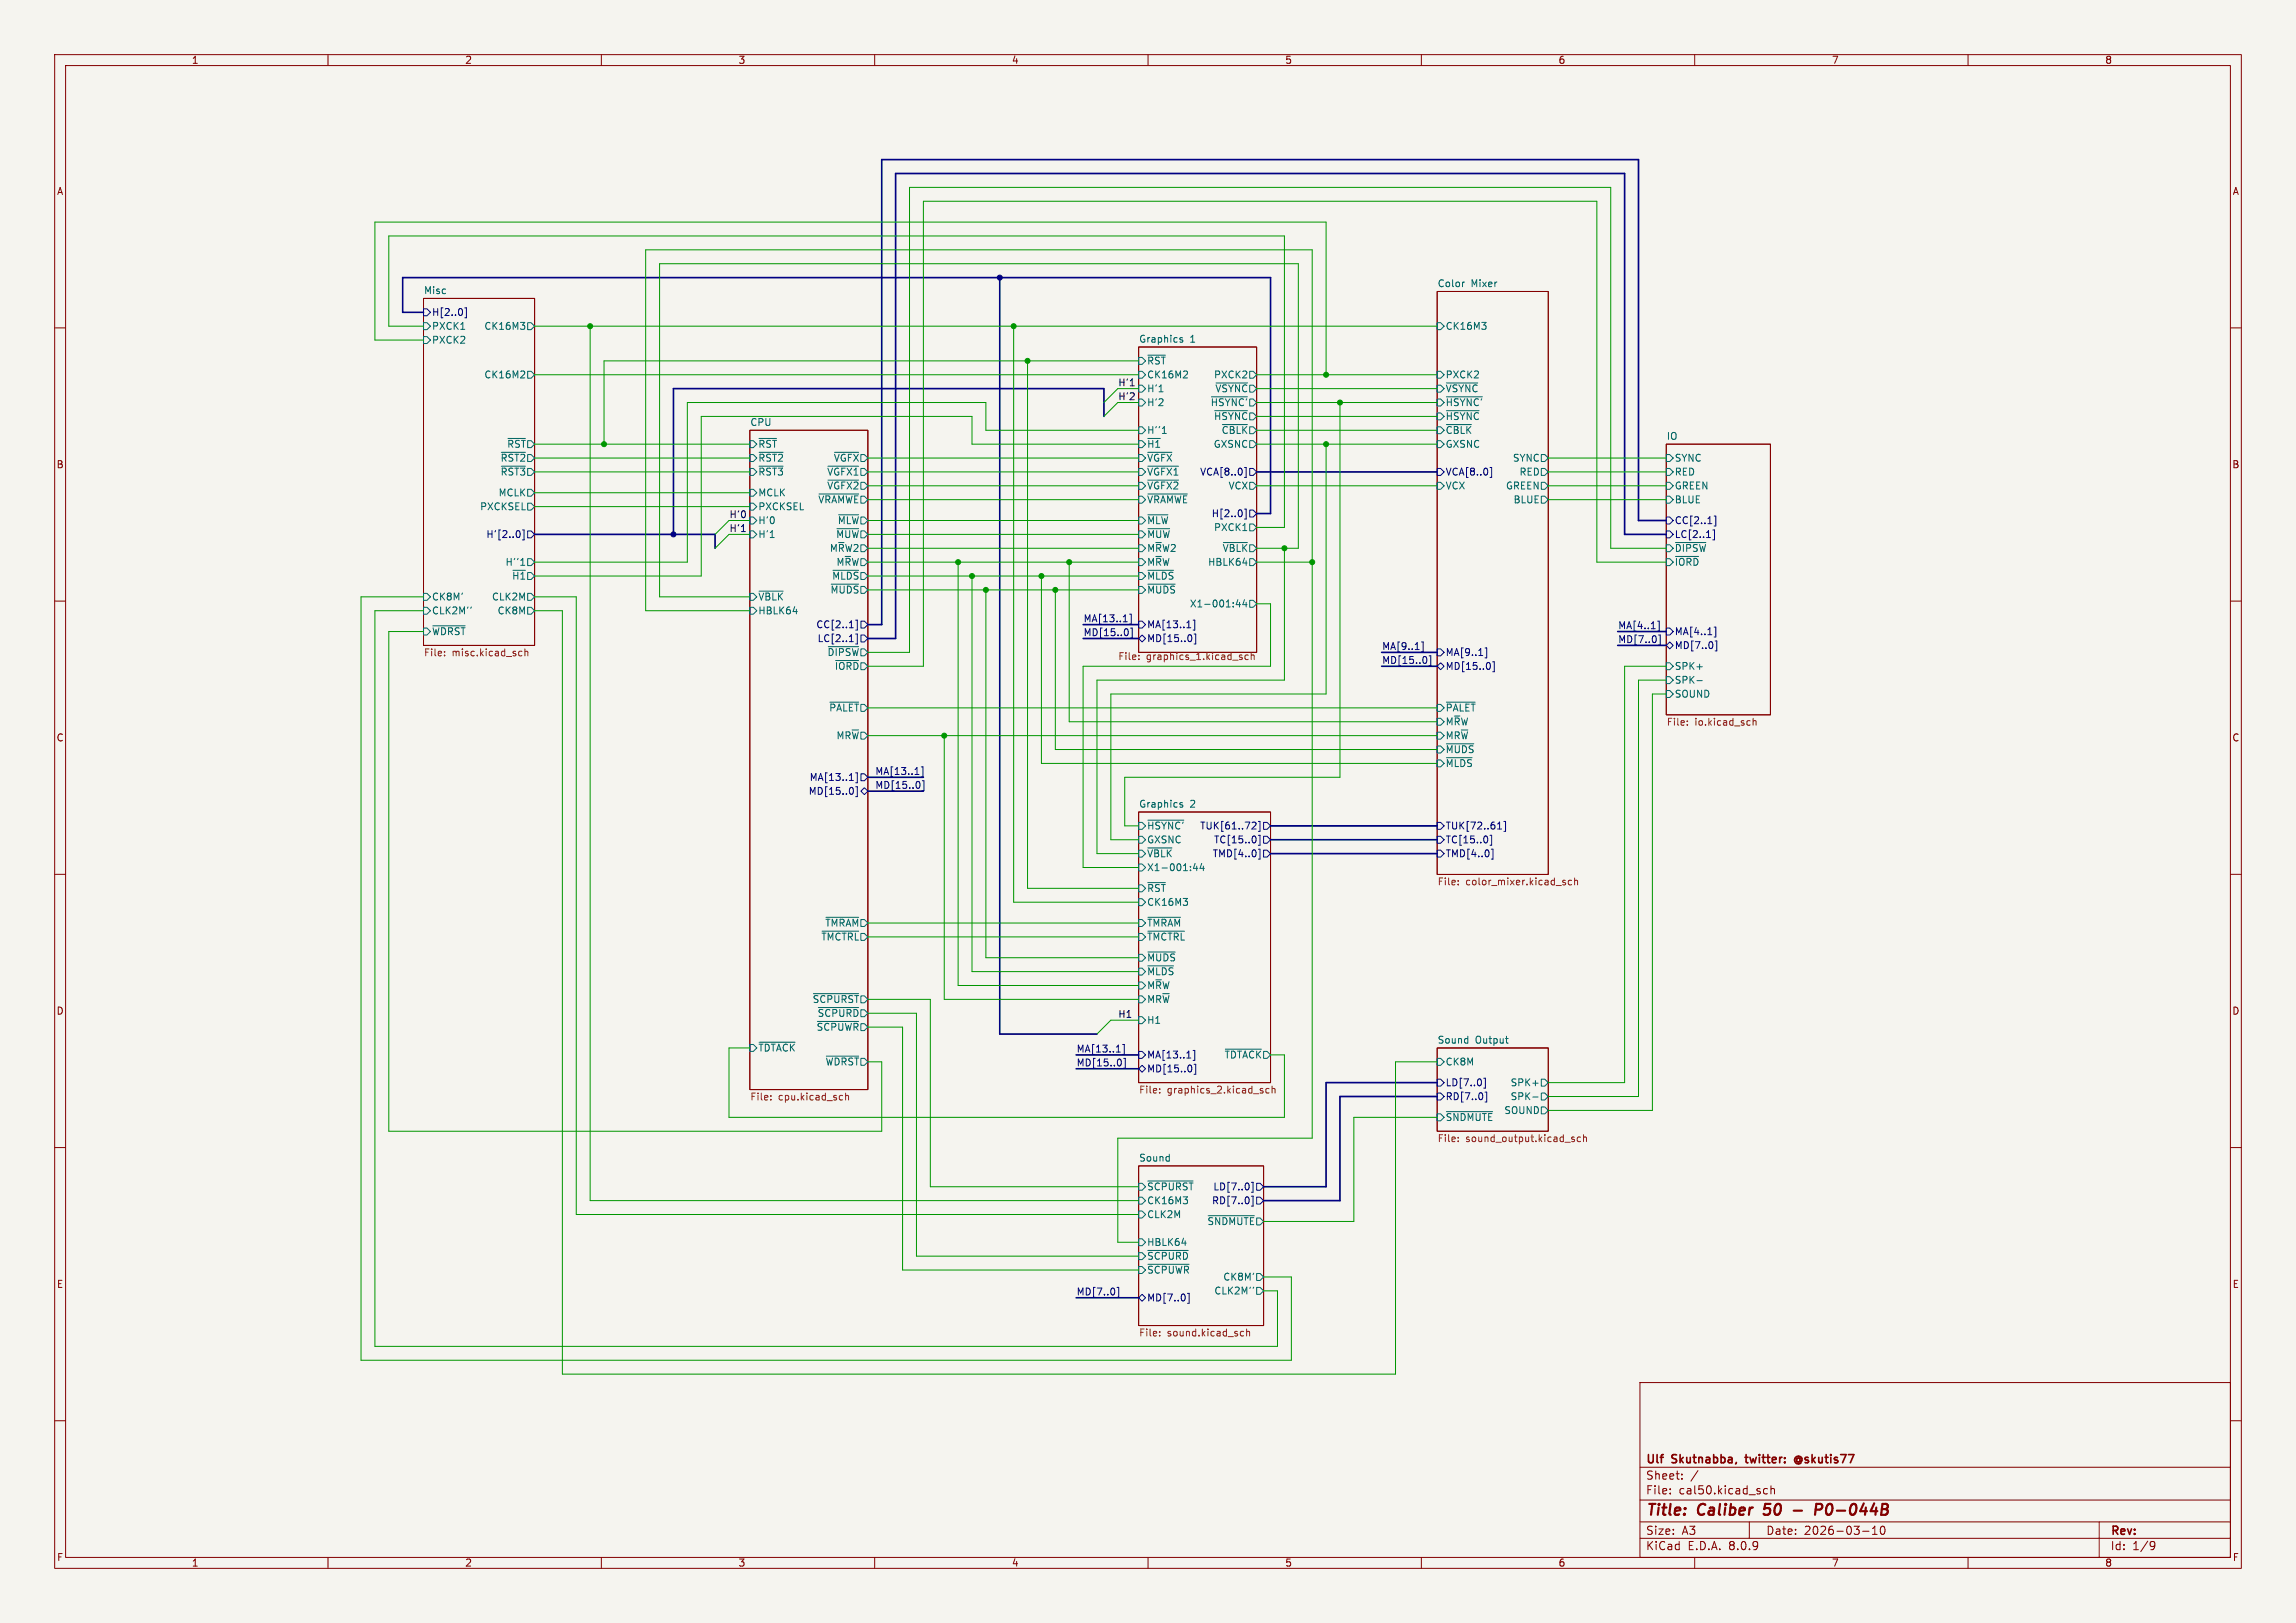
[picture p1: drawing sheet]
<svg xmlns="http://www.w3.org/2000/svg" width="420mm" height="297mm" viewBox="0 0 420 297" stroke-linecap="round" stroke-linejoin="round" font-family="sans-serif">
<defs><g id="words">
<g font-size="2.8" fill="#840000">
<text x="301" y="277.9">Title:</text>
<text x="310.6" y="277.9">Caliber</text>
<text x="323.5" y="277.9">50</text>
<text x="334.5" y="277.9">P0-044B</text>
</g>
<g font-size="2.1" fill="#840000">
<text x="301" y="268.2">Ulf</text>
<text x="305.9" y="268.2">Skutnabba,</text>
<text x="320" y="268.2">twitter:</text>
<text x="329.6" y="268.2">@skutis77</text>
<text x="301" y="273.7">File:</text>
<text x="301" y="271">Sheet:</text>
<text x="307.1" y="273.7">cal50.kicad_sch</text>
<text x="301" y="281.1">Size:</text>
<text x="307.6" y="281.1">A3</text>
<text x="323" y="281.1">Date:</text>
<text x="330" y="281.1">2026-03-10</text>
<text x="386" y="281.3">Rev:</text>
<text x="301" y="283.9">KiCad</text>
<text x="308.7" y="283.9">E.D.A.</text>
<text x="316.3" y="283.9">8.0.9</text>
<text x="386" y="283.9">Id:</text>
<text x="390.1" y="283.9">1/9</text>
</g>
<g font-size="1.8" fill="#840000">
<text x="35" y="11.9">1</text>
<text x="85" y="11.9">2</text>
<text x="135" y="11.9">3</text>
<text x="185" y="11.9">4</text>
<text x="235" y="11.9">5</text>
<text x="285" y="11.9">6</text>
<text x="335" y="11.9">7</text>
<text x="385" y="11.9">8</text>
<text x="10.3" y="35.9">A</text>
<text x="408.3" y="35.9">A</text>
<text x="10.3" y="85.9">B</text>
<text x="408.2" y="85.9">B</text>
<text x="10.3" y="135.9">C</text>
<text x="408.2" y="135.9">C</text>
<text x="10.3" y="185.9">D</text>
<text x="408.2" y="185.9">D</text>
<text x="10.3" y="235.9">E</text>
<text x="408.3" y="235.9">E</text>
<text x="10.3" y="285.9">F</text>
<text x="35" y="286.9">1</text>
<text x="85" y="286.9">2</text>
<text x="135" y="286.9">3</text>
<text x="185" y="286.9">4</text>
<text x="235" y="286.9">5</text>
<text x="285" y="286.9">6</text>
<text x="335" y="286.9">7</text>
<text x="385" y="286.9">8</text>
<text x="408.3" y="285.9">F</text>
</g>
<g font-size="1.8" fill="#006464">
<text x="77.5" y="53.9">Misc</text>
<text x="262.9" y="52.6">Color</text>
<text x="269.1" y="52.6">Mixer</text>
<text x="78.9" y="63.1">PXCK2</text>
<text x="78.9" y="60.6">PXCK1</text>
<text x="88.5" y="60.6">CK16M3</text>
<text x="208.3" y="62.8">Graphics</text>
<text x="217.7" y="62.8">1</text>
<text x="264.4" y="60.6">CK16M3</text>
<text x="88.5" y="69.4">CK16M2</text>
<text x="209.7" y="66.9">~{RST}</text>
<text x="209.7" y="69.4">CK16M2</text>
<text x="209.7" y="72">H'1</text>
<text x="222" y="69.4">PXCK2</text>
<text x="222.2" y="72">~{VSYNC}</text>
<text x="264.4" y="72">~{VSYNC}</text>
<text x="264.4" y="69.4">PXCK2</text>
<text x="209.7" y="74.5">H'2</text>
<text x="221.4" y="74.5">~{HSYNC'}</text>
<text x="222" y="77.1">~{HSYNC}</text>
<text x="264.4" y="74.5">~{HSYNC'}</text>
<text x="264.4" y="77.1">~{HSYNC}</text>
<text x="92.7" y="82.1">~{RST}</text>
<text x="137.2" y="78">CPU</text>
<text x="138.6" y="82.1">~{RST}</text>
<text x="209.7" y="82.1">~{H1}</text>
<text x="209.7" y="79.6">H''1</text>
<text x="221.9" y="82.1">GXSNC</text>
<text x="223.4" y="79.6">~{CBLK}</text>
<text x="264.4" y="79.6">~{CBLK}</text>
<text x="264.4" y="82.1">GXSNC</text>
<text x="304.8" y="80.6">IO</text>
<text x="91.5" y="87.2">~{RST3}</text>
<text x="91.5" y="84.7">~{RST2}</text>
<text x="138.6" y="84.7">~{RST2}</text>
<text x="138.6" y="87.2">~{RST3}</text>
<text x="151.2" y="89.8">~{VGFX2}</text>
<text x="151.2" y="87.2">~{VGFX1}</text>
<text x="152.4" y="84.7">~{VGFX}</text>
<text x="209.7" y="87.2">~{VGFX1}</text>
<text x="209.7" y="89.8">~{VGFX2}</text>
<text x="209.7" y="84.7">~{VGFX}</text>
<text x="224.6" y="89.8">VCX</text>
<text x="264.4" y="89.8">VCX</text>
<text x="275.4" y="89.8">GREEN</text>
<text x="276.6" y="84.7">SYNC</text>
<text x="277.9" y="87.2">RED</text>
<text x="306.3" y="87.2">RED</text>
<text x="306.3" y="89.8">GREEN</text>
<text x="306.3" y="84.7">SYNC</text>
<text x="87.7" y="93.6">PXCKSEL</text>
<text x="91.1" y="91">MCLK</text>
<text x="138.6" y="93.6">PXCKSEL</text>
<text x="138.6" y="91">MCLK</text>
<text x="149.6" y="92.3">~{VRAMWE}</text>
<text x="209.7" y="92.3">~{VRAMWE}</text>
<text x="276.8" y="92.3">BLUE</text>
<text x="306.3" y="92.3">BLUE</text>
<text x="138.6" y="96.1">H'0</text>
<text x="138.6" y="98.7">H'1</text>
<text x="151.7" y="101.2">M~{R}W2</text>
<text x="152.9" y="98.7">~{MUW}</text>
<text x="153.2" y="96.1">~{MLW}</text>
<text x="209.7" y="101.2">M~{R}W2</text>
<text x="209.7" y="96.1">~{MLW}</text>
<text x="209.7" y="98.7">~{MUW}</text>
<text x="222" y="97.4">PXCK1</text>
<text x="223.5" y="101.2">~{VBLK}</text>
<text x="306.3" y="101.2">~{DIPSW}</text>
<text x="92.4" y="103.7">H''1</text>
<text x="93.6" y="106.3">~{H1}</text>
<text x="152.1" y="106.3">~{MLDS}</text>
<text x="152.9" y="103.7">M~{R}W</text>
<text x="209.7" y="106.3">~{MLDS}</text>
<text x="209.7" y="103.7">M~{R}W</text>
<text x="220.9" y="103.7">HBLK64</text>
<text x="306.3" y="103.7">~{IORD}</text>
<text x="78.9" y="110.1">CK8M'</text>
<text x="78.9" y="112.6">CLK2M''</text>
<text x="89.9" y="110.1">CLK2M</text>
<text x="90.9" y="112.6">CK8M</text>
<text x="138.6" y="112.6">HBLK64</text>
<text x="138.6" y="110.1">~{VBLK}</text>
<text x="151.8" y="108.8">~{MUDS}</text>
<text x="209.7" y="108.8">~{MUDS}</text>
<text x="217.6" y="111.4">X1-001:44</text>
<text x="78.9" y="116.4">~{WDRST}</text>
<text x="151.3" y="120.2">~{DIPSW}</text>
<text x="152.6" y="122.8">~{IORD}</text>
<text x="306.3" y="122.8">SPK+</text>
<text x="306.3" y="125.3">SPK-</text>
<text x="151.6" y="130.4">~{PALET}</text>
<text x="264.4" y="130.4">~{PALET}</text>
<text x="306.3" y="127.9">SOUND</text>
<text x="152.9" y="135.5">MR~{W}</text>
<text x="264.4" y="132.9">M~{R}W</text>
<text x="264.4" y="135.5">MR~{W}</text>
<text x="264.4" y="138">~{MUDS}</text>
<text x="264.4" y="140.6">~{MLDS}</text>
<text x="208.3" y="147.9">Graphics</text>
<text x="217.7" y="147.9">2</text>
<text x="209.7" y="154.5">GXSNC</text>
<text x="209.7" y="152">~{HSYNC'} TUK[61..72]</text>
<text x="209.7" y="157.1">~{VBLK}</text>
<text x="209.7" y="159.6">X1-001:44</text>
<text x="209.7" y="163.4">~{RST}</text>
<text x="209.7" y="166">CK16M3</text>
<text x="150.1" y="172.3">~{TMCTRL}</text>
<text x="150.9" y="169.8">~{TMRAM}</text>
<text x="209.7" y="169.8">~{TMRAM}</text>
<text x="209.7" y="172.3">~{TMCTRL}</text>
<text x="209.7" y="178.7">~{MLDS}</text>
<text x="209.7" y="176.1">~{MUDS}</text>
<text x="148.6" y="183.7">~{SCPURST}</text>
<text x="209.7" y="181.2">M~{R}W</text>
<text x="209.7" y="183.7">MR~{W}</text>
<text x="149.3" y="188.8">~{SCPUWR}</text>
<text x="149.5" y="186.3">~{SCPURD}</text>
<text x="209.7" y="187.6">H1</text>
<text x="262.9" y="191.1">Sound</text>
<text x="269.9" y="191.1">Output</text>
<text x="138.6" y="192.6">~{TDTACK}</text>
<text x="150.9" y="195.2">~{WDRST}</text>
<text x="223.9" y="193.9">~{TDTACK}</text>
<text x="264.4" y="195.2">CK8M</text>
<text x="276.2" y="201.5">SPK-</text>
<text x="276.2" y="199">SPK+</text>
<text x="264.4" y="205.3">~{SNDMUTE}</text>
<text x="275.1" y="204.1">SOUND</text>
<text x="208.3" y="212.6">Sound</text>
<text x="209.7" y="218">~{SCPURST}</text>
<text x="209.7" y="220.6">CK16M3</text>
<text x="209.7" y="223.1">CLK2M</text>
<text x="220.8" y="224.4">~{SNDMUTE}</text>
<text x="209.7" y="228.2">HBLK64</text>
<text x="209.7" y="233.3">~{SCPUWR}</text>
<text x="209.7" y="230.7">~{SCPURD}</text>
<text x="222" y="237.1">CLK2M''</text>
<text x="223.7" y="234.5">CK8M'</text>
</g>
<g font-size="1.8" fill="#000084">
<text x="78.9" y="58">H[2..0]</text>
<text x="219.4" y="87.2">VCA[8..0]</text>
<text x="264.4" y="87.2">VCA[8..0]</text>
<text x="221.6" y="94.8">H[2..0]</text>
<text x="88.9" y="98.7">H'[2..0]</text>
<text x="306.3" y="98.7">LC[2..1]</text>
<text x="306.3" y="96.1">CC[2..1]</text>
<text x="198.1" y="114">MA[13..1]</text>
<text x="149.2" y="115.2">CC[2..1]</text>
<text x="149.5" y="117.7">LC[2..1]</text>
<text x="198.1" y="116.5">MD[15..0]</text>
<text x="209.7" y="117.7">MD[15..0]</text>
<text x="209.7" y="115.2">MA[13..1]</text>
<text x="252.7" y="119">MA[9..1]</text>
<text x="295.9" y="115.2">MA[4..1]</text>
<text x="295.9" y="117.8">MD[7..0]</text>
<text x="306.3" y="119">MD[7..0]</text>
<text x="306.3" y="116.4">MA[4..1]</text>
<text x="252.7" y="121.6">MD[15..0]</text>
<text x="264.4" y="120.2">MA[9..1]</text>
<text x="264.4" y="122.8">MD[15..0]</text>
<text x="148" y="143.1">MA[13..1]</text>
<text x="160" y="141.9">MA[13..1]</text>
<text x="147.8" y="145.6">MD[15..0]</text>
<text x="160" y="144.4">MD[15..0]</text>
<text x="222" y="154.5">TC[15..0]</text>
<text x="264.4" y="152">TUK[72..61]</text>
<text x="264.4" y="154.5">TC[15..0]</text>
<text x="221.7" y="157.1">TMD[4..0]</text>
<text x="264.4" y="157.1">TMD[4..0]</text>
<text x="196.8" y="195.2">MD[15..0]</text>
<text x="196.8" y="192.7">MA[13..1]</text>
<text x="209.7" y="193.9">MA[13..1]</text>
<text x="209.7" y="196.4">MD[15..0]</text>
<text x="264.4" y="199">LD[7..0]</text>
<text x="264.4" y="201.5">RD[7..0]</text>
<text x="221.6" y="220.6">RD[7..0]</text>
<text x="221.9" y="218">LD[7..0]</text>
<text x="196.8" y="237.1">MD[7..0]</text>
<text x="209.7" y="238.4">MD[7..0]</text>
</g>
<g font-size="1.8" fill="#0f0f0f">
<text x="204.5" y="70.8">H'1</text>
<text x="204.5" y="73.3">H'2</text>
<text x="133.3" y="94.9">H'0</text>
<text x="133.3" y="97.4">H'1</text>
<text x="204.5" y="186.3">H1</text>
</g>
<g font-size="1.8" fill="#725600">
<text x="77.5" y="120.4">File:</text>
<text x="82.7" y="120.4">misc.kicad_sch</text>
<text x="204.5" y="121.1">File:</text>
<text x="209.7" y="121.1">graphics_1.kicad_sch</text>
<text x="304.8" y="133.1">File:</text>
<text x="310" y="133.1">io.kicad_sch</text>
<text x="262.9" y="162.3">File:</text>
<text x="268.1" y="162.3">color_mixer.kicad_sch</text>
<text x="137.2" y="201.7">File:</text>
<text x="142.4" y="201.7">cpu.kicad_sch</text>
<text x="208.3" y="200.4">File:</text>
<text x="213.5" y="200.4">graphics_2.kicad_sch</text>
<text x="262.9" y="209.3">File:</text>
<text x="268.1" y="209.3">sound_output.kicad_sch</text>
<text x="208.3" y="244.9">File:</text>
<text x="213.5" y="244.9">sound.kicad_sch</text>
</g>
</g></defs>
<path d="M0 0h420v297h-420z" fill="#f5f4ef" stroke="#f5f4ef" stroke-width=".18"/>
<g fill="none" stroke="#840000" stroke-width=".18">
<path d="M10 10h400v277h-400zM12 12h396v273h-396zM60 10v2M110 10v2M160 10v2M210 10v2M260 10v2M310 10v2M360 10v2M77.5 54.6h20.3v63.5h-20.3zM262.9 53.3h20.3v106.7h-20.3zM10 60h2"/>
<path d="M137.2 78.7h21.5v120.7h-21.5zM208.3 63.5h21.6v55.9h-21.6zM408 60h2M304.8 81.3h19v49.5h-19zM10 110h2M408 110h2M10 160h2M208.3 148.6h24.1v49.5h-24.1zM408 160h2M262.9 191.8h20.3v15.2h-20.3zM10 210h2M208.3 213.4h22.8v29.2h-22.8z"/>
<path d="M408 210h2M300 253h108v32h-108zM10 260h2M300 278.5h108M300 274.5h108M300 268.5h108M305.5 273.2v.2M305.5 272.5v.1M307.7 270.5v.2M307.7 269.8v.1M310.6 269.1l-1.3 1.9M320 278.5v3"/>
<path d="M323.3 272.5l-.4-.1-.3 .3v.4l.1 .2h.6M323.9 272.5l.3-.1 .3 .1 .1 .9M323.9 271.9v1.5M342.5 279.7l.4-.4v1.5M344.1 279.4l.2-.1a.8 .8 0 0 1 .5 .7 .8 .8 0 0 1-.5 .8l-.2-.2-.2-.4zM384 278.5v6.5M408 260h2M60 285v2M110 285v2M160 285v2M210 285v2M260 285v2"/>
<path d="M300 281.5h108M310 285v2M340.7 280.2h1.2M342.5 280.8h.9M360 285v2M393.6 282.1l.5 .1a.99 .99 0 0 1-.4 1.4h-.3M394.2 282.7l-.3 .3h-.3"/>
</g>
<path d="M322.6 277l.3 .2M322.9 275.2l-.2 1 .1-.1M328.1 276.4h1.5M332.1 276.3h.8a.55 .55 0 0 0 .4-.5 .55 .55 0 0 0-.3-.6h-.7l-.3 2" fill="none" stroke="#840000" stroke-width=".4"/>
<path d="M319.2 266.7h.6M329.2 266.9a.36 .36 0 0 0-.5 0 .36 .36 0 0 0 0 .5 .36 .36 0 0 0 .5 .1M329.3 266.5a.71 .71 0 0 0-1 .7 .71 .71 0 0 0 1 .6" fill="none" stroke="#840000" stroke-width=".3"/>
<g fill="none" stroke="#000084" stroke-width=".18">
<path d="M77.5 56.5h.6l.6 .7-.6 .6h-.6zM85 56.3h.3v1.9h-.3M94.8 97.1a.79 .79 0 0 1 0 1.3M95.6 97h.3v1.8h-.3M96.5 97.2h.7l.6 .6-.6 .6h-.7zM227.6 93.2h.3v1.8h-.3M227.6 85.5h.3v1.9h-.3M228.6 93.3h.6l.7 .7-.7 .6h-.6zM228.6 85.7h.6l.7 .7-.7 .6h-.6zM262.9 85.7h.6l.7 .7-.7 .6h-.6zM272.6 85.5h.3v1.9h-.3M304.8 97.2h.6l.7 .6-.7 .6h-.6z"/>
<path d="M304.8 94.6h.6l.7 .7-.7 .6h-.6zM313.3 97h.3v1.8h-.3M313.6 94.4h.3v1.9h-.3M156.5 116h.3v1.8h-.3M156.5 113.5h.3v1.8h-.3M157.5 113.7h.6l.6 .6-.6 .6h-.6zM157.5 116.2h.6l.6 .6-.6 .7h-.6zM205.5 113.8h.7M206.3 115.2l.1 .3-.1 .7M206.6 112.4h.3v1.8h-.3M206.8 114.9h.3v1.9h-.3M208.3 116.8l.6-.6 .6 .6-.6 .7z"/>
<path d="M208.3 113.7h.6l.6 .6-.6 .6h-.6zM217.1 114.9h.7M217.9 116.3l.1 .3-.1 .7M218.2 113.5h.3v1.8h-.3M218.4 116h.3v1.8h-.3M260 117.5h.3v1.8h-.3M262.9 118.7h.6l.7 .7-.7 .6h-.6zM271.6 118.6h.3v1.8h-.3M303.2 113.7h.3v1.8h-.3M303.4 116.2h.3v1.8h-.3M304.8 118.1l.6-.6 .7 .6-.7 .6zM304.8 114.9h.6l.7 .7-.7 .6h-.6z"/>
<path d="M313.6 114.8h.3v1.8h-.3M313.7 117.3h.3v1.8h-.3M260.9 120.3l.1 .3-.1 .7M261.4 120h.3v1.8h-.3M262.9 121.9l.6-.6 .7 .6-.7 .7zM272.5 121.4l.1 .3-.1 .7M273 121.1h.3v1.8h-.3M155.4 142.8h.7M156 144.2l.1 .4-.1 .6M156.5 141.4h.3v1.8h-.3M156.5 144h.3v1.8h-.3M157.5 141.6h.6l.6 .6-.6 .7h-.6z"/>
<path d="M157.5 144.8l.6-.7 .6 .7-.6 .6zM167.4 141.7h.7M168.2 143.1l.1 .4-.1 .6M168.5 140.3h.3v1.9h-.3M168.7 142.9h.3v1.8h-.3M229.2 150.4l.4 .1 .2 .3-.8 .9h.8M229.7 153.2v.8M230.2 150.3h.3v1.8h-.3M230.2 152.9h.3v1.8h-.3M230.2 155.4h.3v1.8h-.3M231.1 153h.7l.6 .7-.6 .6h-.7zM231.1 150.5h.7l.6 .6-.6 .7h-.7z"/>
<path d="M231.1 155.6h.7l.6 .6-.6 .6h-.7zM262.9 150.5h.6l.7 .6-.7 .7h-.6zM262.9 153h.6l.7 .7-.7 .6h-.6zM262.9 155.6h.6l.7 .6-.7 .6h-.6zM272.8 155.4h.3v1.8h-.3M272.9 152.9v1.8h-.3M273.9 151.7h.8M274.2 150.6l.1-.2v1.3M275.1 150.3h.3v1.8h-.3M204.2 192.5h.7M205 193.9l.1 .4-.1 .6M205.4 191.1h.3v1.9h-.3"/>
<path d="M205.5 193.7h.3v1.8h-.3M208.3 192.4h.6l.6 .6-.6 .7h-.6zM208.3 195.6l.6-.7 .6 .7-.6 .6zM217.1 193.6h.7M217.9 195l.1 .4-.1 .6M218.2 192.2h.3v1.8h-.3M218.4 194.8h.3v1.8h-.3M262.9 197.5h.6l.7 .6-.7 .7h-.6zM271.4 197.3h.3v1.8h-.3M271.6 199.8h.3v1.9h-.3M228.9 218.9h.3v1.8h-.3M228.9 216.4h.3v1.8h-.3"/>
<path d="M229.9 219.1h.6l.6 .6-.6 .6h-.6zM229.9 216.5h.6l.6 .7-.6 .6h-.6zM262.9 200h.6l.7 .7-.7 .6h-.6zM204.3 235.6h.3v1.8h-.3M208.3 237.5l.6-.6 .6 .6-.6 .6zM217.2 236.7h.3v1.8h-.3"/>
</g>
<g fill="none" stroke="#006464" stroke-width=".18">
<path d="M77.5 59.1h.6l.6 .6-.6 .6h-.6zM95.2 59h.8l-.4 .5M95.9 59.6v.5M96.5 59.1h.7l.6 .6-.6 .6h-.7zM262.9 59.1h.6l.7 .6-.7 .6h-.6zM267.9 51.6l-.3 .1M271 59h.8l-.4 .5M271.8 59.6v.5M77.5 61.6h.6l.6 .6-.6 .7h-.6zM84.3 60.3h.7M95.9 68l.1 .1-.1 .3-.7 .8h.8M96.5 67.9h.7l.6 .7-.6 .6h-.7z"/>
<path d="M208.3 65.4h.6l.6 .6-.6 .7h-.6zM208.3 67.9h.6l.6 .7-.6 .6h-.6zM208.3 70.5h.6l.6 .6-.6 .7h-.6zM208.3 73h.6l.6 .7-.6 .6h-.6zM208.3 78.1h.6l.6 .6-.6 .7h-.6zM210 65h3.2M212 71.7h.7M212.6 79.3h.7M212.9 78.2l.1-.2v1.3M215.9 62.1l.4 .2 .1 .1-.2 .2h-.4M215.9 61.8h.4M217.1 68l.1 .1v.3l-.8 .8h.8"/>
<path d="M221.6 72.6h6.6M222.2 75.2h6M222.4 70.1h5.8M223.6 77.7h4.6M228.6 67.9h.6l.7 .7-.7 .6h-.6zM262.9 70.5h.6l.7 .6-.7 .7h-.6zM262.9 67.9h.6l.7 .7-.7 .6h-.6zM262.9 78.1h.6l.7 .6-.7 .7h-.6zM262.9 73h.6l.7 .7-.7 .6h-.6zM262.9 75.6h.6l.7 .6-.7 .6h-.6zM264.6 70.1h5.7M264.6 72.6h6.6"/>
<path d="M264.6 77.7h4.6M264.6 75.2h6M91.7 85.3h4.4M91.7 82.8h4.4M92.9 80.2h3.2M96.5 92.1h.7l.6 .6-.6 .6h-.7zM96.5 89.5h.7l.6 .7-.6 .6h-.7zM137.2 83.2h.6l.6 .6-.6 .7h-.6zM137.2 80.6h.6l.6 .7-.6 .6h-.6zM137.2 92.1h.6l.6 .6-.6 .6h-.6zM137.2 94.6h.6l.6 .7-.6 .6h-.6zM137.2 97.2h.6l.6 .6-.6 .6h-.6z"/>
<path d="M137.2 89.5h.6l.6 .7-.6 .6h-.6zM137.2 85.7h.6l.6 .7-.6 .6h-.6zM138.8 85.3h4.5M138.8 80.2h3.2M138.8 82.8h4.5M140.9 98.4h.7M149.8 90.4h7.3M151.5 85.3h5.6M151.5 87.9h5.6M152.7 82.8h4.4M153.1 96.7h4M153.4 94.2h3.7"/>
<path d="M208.3 85.7h.6l.6 .7-.6 .6h-.6zM208.3 99.7h.6l.6 .6-.6 .7h-.6zM208.3 88.3h.6l.6 .6-.6 .6h-.6zM208.3 83.2h.6l.6 .6-.6 .7h-.6zM208.3 80.6h.6l.6 .7-.6 .6h-.6zM208.3 94.6h.6l.6 .7-.6 .6h-.6zM208.3 97.2h.6l.6 .6-.6 .6h-.6zM208.3 90.8h.6l.6 .6-.6 .7h-.6zM210 85.3h5.6M210 80.2h2.3M210 82.8h4.4M210 87.9h5.6"/>
<path d="M210 94.2h3.6M210 96.7h3.9M210 90.4h7.2M223.8 99.3h4.4M227.3 97.1h.8M228.6 88.3h.6l.7 .6-.7 .6h-.6zM228.6 95.9h.6l.7 .6-.7 .7h-.6zM228.6 80.6h.6l.7 .7-.7 .6h-.6zM262.9 80.6h.6l.7 .7-.7 .6h-.6zM262.9 88.3h.6l.7 .6-.7 .6h-.6zM281.9 85.7h.7l.6 .7-.6 .6h-.7zM281.9 88.3h.7l.6 .6-.6 .6h-.7z"/>
<path d="M281.9 90.8h.7l.6 .6-.6 .7h-.7zM281.9 83.2h.7l.6 .6-.6 .7h-.7zM304.8 90.8h.6l.7 .6-.7 .7h-.6zM304.8 85.7h.6l.7 .7-.7 .6h-.6zM304.8 88.3h.6l.7 .6-.7 .6h-.6zM304.8 83.2h.6l.7 .6-.7 .7h-.6zM304.8 99.7h.6l.7 .6-.7 .7h-.6zM306.5 99.3h5.5M77.5 108.6h.6l.6 .6-.6 .7h-.6zM77.5 111.1h.6l.6 .7-.6 .6h-.6zM77.5 114.9h.6l.6 .7-.6 .6h-.6zM79.2 114.5h5.9"/>
<path d="M86.2 111.1l-.1 .2M93.8 104.4h2.3M95.3 103.4h.7M95.5 102.4l.1-.2v1.2M96.5 102.2h.7l.6 .7-.6 .6h-.7zM96.5 108.6h.7l.6 .6-.6 .7h-.7zM96.5 111.1h.7l.6 .7-.6 .6h-.7zM137.2 111.1h.6l.6 .7-.6 .6h-.6zM137.2 108.6h.6l.6 .6-.6 .7h-.6zM138.8 108.2h4.5M145.1 111.9h.8M151.5 118.3h5.6"/>
<path d="M152.1 106.9h5M152.4 104.4h4.7M208.3 107.3h.6l.6 .7-.6 .6h-.6zM208.3 104.8h.6l.6 .6-.6 .6h-.6zM208.3 102.2h.6l.6 .7-.6 .6h-.6zM210 104.4h4.7M210 106.9h5M226.4 109.7l-.3 .9h.8M226.7 110.2v.9M227.3 103h.8M227.6 109.7l-.3 .9h.8M227.9 110.2v.9"/>
<path d="M228.6 109.9h.6l.7 .6-.7 .6h-.6zM228.6 102.2h.6l.7 .7-.7 .6h-.6zM304.8 102.2h.6l.7 .7-.7 .6h-.6zM306.5 101.8h4.2M151.8 128.5h5.3M152.8 120.9h4.3M155.9 133.6h1.2M262.9 128.9h.6l.7 .6-.7 .7h-.6zM262.9 136.5h.6l.7 .7-.7 .6h-.6zM262.9 131.4h.6l.7 .7-.7 .6h-.6zM262.9 134h.6l.7 .6-.7 .7h-.6zM262.9 139.1h.6l.7 .6-.7 .6h-.6z"/>
<path d="M264.6 128.5h5.2M264.6 136.1h5M264.6 138.7h4.7M304.8 121.3h.6l.7 .6-.7 .7h-.6zM304.8 123.8h.6l.7 .7-.7 .6h-.6zM304.8 126.4h.6l.7 .6-.7 .6h-.6zM310.4 124.6h1M208.3 153h.6l.6 .7-.6 .6h-.6zM208.3 155.6h.6l.6 .6-.6 .6h-.6zM208.3 158.1h.6l.6 .7-.6 .6h-.6zM208.3 150.5h.6l.6 .6-.6 .7h-.6zM210 155.2h4.4"/>
<path d="M210 150.1h6.5M215.9 147.2l.4 .2 .1 .1-.2 .2h-.4M215.9 146.9h.4M218.6 158l-.3 .9h.8M218.9 158.5v.8M219.8 158l-.3 .9h.8M220.1 158.5v.8M150.4 170.4h6.7M151.1 167.9h6M208.3 179.7h.6l.6 .6-.6 .7h-.6zM208.3 161.9h.6l.6 .7-.6 .6h-.6zM208.3 164.5h.6l.6 .6-.6 .6h-.6z"/>
<path d="M208.3 168.3h.6l.6 .6-.6 .6h-.6zM208.3 177.2h.6l.6 .6-.6 .6h-.6zM208.3 170.8h.6l.6 .7-.6 .6h-.6zM208.3 174.6h.6l.6 .7-.6 .6h-.6zM210 167.9h5.9M210 170.4h6.7M210 161.5h3.2M210 176.8h4.7M210 174.2h5M216.4 164.4h.8l-.4 .5M217.2 165v.6M137.2 191.1h.6l.6 .7-.6 .6h-.6z"/>
<path d="M138.8 190.7h6.6M148.8 181.8h8.3M149.5 186.9h7.6M149.7 184.4h7.4M151.1 193.3h6M208.3 182.2h.6l.6 .7-.6 .6h-.6zM208.3 186.1h.6l.6 .6-.6 .6h-.6zM224.1 192h6.6M262.9 193.7h.6l.7 .6-.7 .6h-.6zM275.4 190h.5M275.8 190.9h.1M280.4 198.2h.9"/>
<path d="M281.9 197.5h.7l.6 .6-.6 .7h-.7zM208.3 216.5h.6l.6 .7-.6 .6h-.6zM208.3 219.1h.6l.6 .6-.6 .6h-.6zM210 216.1h8.2M216.4 219h.8l-.4 .5M217.2 219.6v.6M262.9 203.8h.6l.7 .7-.7 .6h-.6zM264.6 203.4h8.4M280.4 200.8h.9M281.9 200h.7l.6 .7-.6 .6h-.7zM281.9 202.6h.7l.6 .6-.6 .6h-.7zM208.3 226.7h.6l.6 .6-.6 .7h-.6z"/>
<path d="M208.3 231.8h.6l.6 .6-.6 .6h-.6zM208.3 229.2h.6l.6 .7-.6 .6h-.6zM208.3 221.6h.6l.6 .6-.6 .7h-.6zM210 231.4h7.5M210 228.8h7.3M216.2 227.5h.8M221 222.5h8.5M229.3 235.5l-.1 .3M229.9 235.6h.6l.6 .6-.6 .7h-.6zM229.9 233h.6l.6 .7-.6 .6h-.6z"/>
</g>
<g fill="none" stroke="#725600" stroke-width=".18">
<path d="M81.3 119.9v.1M81.3 119.2v.2M95.1 119.2h.4M95.5 120h-.4M96 119.3l.2-.1h.3l.1 .8M96 118.7v1.3M208.3 119.9v.1M228.3 119.9h-.3l-.3 .2 .2 .5h.4M228.9 120l.2-.1h.3v.8M228.9 119.4v1.3M208.3 120.6v.1M227.2 120.3v.3"/>
<path d="M308.6 132.6v.1M308.6 131.9v.2M320.7 131.4v1.3M320.7 132l.2-.1h.3v.8M266.7 161.1v.2M266.7 161.8v.1M286 161.5l.3 .1 .1 .1-.2 .2h-.2M286 161.1h.3M287.5 161.1h-.4l-.2 .2 .1 .6h.5M288 160.7v1.2M288 161.2l.2-.1h.3l.1 .8M212.1 199.2v.2"/>
<path d="M212.1 199.9v.1M231 199.7v.3M232.1 199.2h-.3l-.3 .2 .2 .6h.4M232.7 199.3l.2-.1h.3v.8M232.7 198.8v1.2M141 201.2v.1M141 200.5v.1M154 200.5h.1M154.1 201.2l-.1 .1M154.7 200v1.3M154.7 200.6l.2-.1h.3v.8M266.7 208.8v.1"/>
<path d="M266.7 208.1v.2M287.7 208.5l.3 .1v.1l-.2 .2h-.2M287.7 208.1h.3M289.1 208.1h-.3l-.3 .2 .1 .6h.5M289.7 208.2l.1-.1h.3l.1 .8M289.7 207.6v1.3M212.1 244.4v.1M212.1 243.7v.1M227.1 243.6l.4 .1M227.5 244.4l-.4 .1M228 243.8l.2-.2 .3 .1 .1 .8M228 243.2v1.3"/>
</g>
<path d="M206.7 70.6h.8M135.6 97.3h.8" fill="none" stroke="#0f0f0f" stroke-width=".18"/>
<g fill="none" stroke="#000084" stroke-width=".3">
<path d="M77.5 57.2h-3.8v-6.4h158.7v43.2h-2.5M182.9 50.8v138.4h17.8M201.9 76.2v-5.1h-78.7v26.7M97.8 97.8h33v2.5M229.9 86.4h33M304.8 95.3h-5.1v-66.1h-138.4v85.1h-2.6M304.8 97.8h-7.6v-66h-133.4v85h-5.1M198.1 114.3h10.2M198.1 116.8h10.2M252.7 119.4h10.2M295.9 118.1h8.9M295.9 115.6h8.9"/>
<path d="M252.7 121.9h10.2M158.7 142.2h10.2M158.7 144.8h10.2M232.4 153.7h30.5M232.4 151.1h30.5M232.4 156.2h30.5M196.8 195.6h11.5M196.8 193h11.5M262.9 198.1h-20.3v19.1h-11.5M262.9 200.7h-17.8v19h-14M196.8 237.5h11.5"/>
</g>
<g fill="none" stroke="#009600" stroke-width=".18">
<path d="M77.5 59.7h-6.4v-16.5h163.8v53.3h-5M97.8 59.7h165.1M107.9 59.7v160h100.4M185.4 59.7v105.4h22.9M77.5 62.2h-8.9v-21.6h174v28M97.8 68.6h110.5M188 66v96.6h20.3M208.3 78.7h-28v-5h-54.6v29.2h-27.9M208.3 73.7h-3.8l-2.6 2.5M208.3 71.1h-3.8l-2.6 2.6M208.3 66h-97.8v15.3M229.9 68.6h33"/>
<path d="M229.9 73.7h33M229.9 76.2h33M229.9 71.1h33M229.9 78.7h33M245.1 73.7v68.5h-39.4v8.9h2.6M97.8 83.8h39.4M97.8 86.4h39.4M97.8 81.3h39.4M97.8 92.7h39.4M97.8 90.2h39.4M137.2 97.8h-3.9l-2.5 2.5M137.2 95.3h-3.9l-2.5 2.5"/>
<path d="M158.7 83.8h49.6M158.7 91.4h49.6M158.7 88.9h49.6M158.7 86.4h49.6M158.7 97.8h49.6M158.7 95.3h49.6M208.3 81.3h-30.5v-5.1h-49.5v29.2h-30.5M229.9 88.9h33M229.9 81.3h33M242.6 81.3v45.7h-39.4v26.7h5.1M283.2 83.8h21.6M283.2 91.4h21.6"/>
<path d="M283.2 88.9h21.6M283.2 86.4h21.6M77.5 111.8h-8.9v134.6h165.1v-10.2h-2.6M77.5 109.2h-11.5v139.7h170.2v-15.2h-5.1M77.5 115.6h-6.4v91.4h90.2v-12.7h-2.6M97.8 111.8h5.1v139.7h152.4v-57.2h7.6M97.8 109.2h7.6v113h102.9M137.2 111.8h-19.1v-66.1h121.9v162.6h-35.5v19h3.8M158.7 100.3h49.6M158.7 102.9h49.6M158.7 108h49.6M158.7 105.4h49.6"/>
<path d="M175.3 102.9v77.4h33M177.8 105.4v72.4h30.5M180.3 108v67.3h28M190.5 105.4v34.3h72.4M193 108v29.2h69.9M195.6 102.9v29.2h67.3M229.9 100.3h7.6v-52h-116.9v60.9h16.6M229.9 110.5h2.5v11.4h-34.3v36.9h10.2M229.9 102.9h10.1M234.9 100.3v24.2h-34.2v31.7h7.6M304.8 102.9h-12.7v-66.1h-123.2v85.1h-10.2M304.8 100.3h-10.2v-66h-128.2v85.1h-7.7"/>
<path d="M158.7 134.6h104.2M158.7 129.5h104.2M172.7 134.6v48.3h35.6M304.8 121.9h-7.6v76.2h-14M304.8 124.5h-5.1v76.2h-16.5M304.8 127h-2.5v76.2h-19.1M158.7 171.5h49.6M158.7 168.9h49.6M137.2 191.8h-3.9v12.7h101.6v-11.5h-2.5M158.7 185.4h8.9v44.5h40.7M158.7 182.9h11.5v34.3h38.1M158.7 188h6.4v44.4h43.2"/>
<path d="M208.3 186.7h-5.1l-2.5 2.5M262.9 204.5h-15.3v19h-16.5"/>
</g>
<g fill="#009600" stroke="#009600" stroke-width=".18">
<circle cx="172.7" cy="134.6" r=".46"/>
<circle cx="175.3" cy="102.9" r=".46"/>
<circle cx="177.8" cy="105.4" r=".46"/>
<circle cx="193" cy="108" r=".46"/>
<circle cx="188" cy="66" r=".46"/>
<circle cx="185.4" cy="59.7" r=".46"/>
<circle cx="195.6" cy="102.9" r=".46"/>
<circle cx="190.5" cy="105.4" r=".46"/>
<circle cx="180.3" cy="108" r=".46"/>
<circle cx="110.5" cy="81.3" r=".46"/>
<circle cx="107.9" cy="59.7" r=".46"/>
<circle cx="234.9" cy="100.3" r=".46"/>
<circle cx="242.6" cy="68.6" r=".46"/>
<circle cx="245.1" cy="73.7" r=".46"/>
<circle cx="240" cy="102.9" r=".46"/>
<circle cx="242.6" cy="81.3" r=".46"/>
</g>
<g fill="#000084" stroke="#000084" stroke-width=".18">
<circle cx="182.9" cy="50.8" r=".46"/>
<circle cx="123.2" cy="97.8" r=".46"/>
</g>
<use href="#words"/>
</svg>
